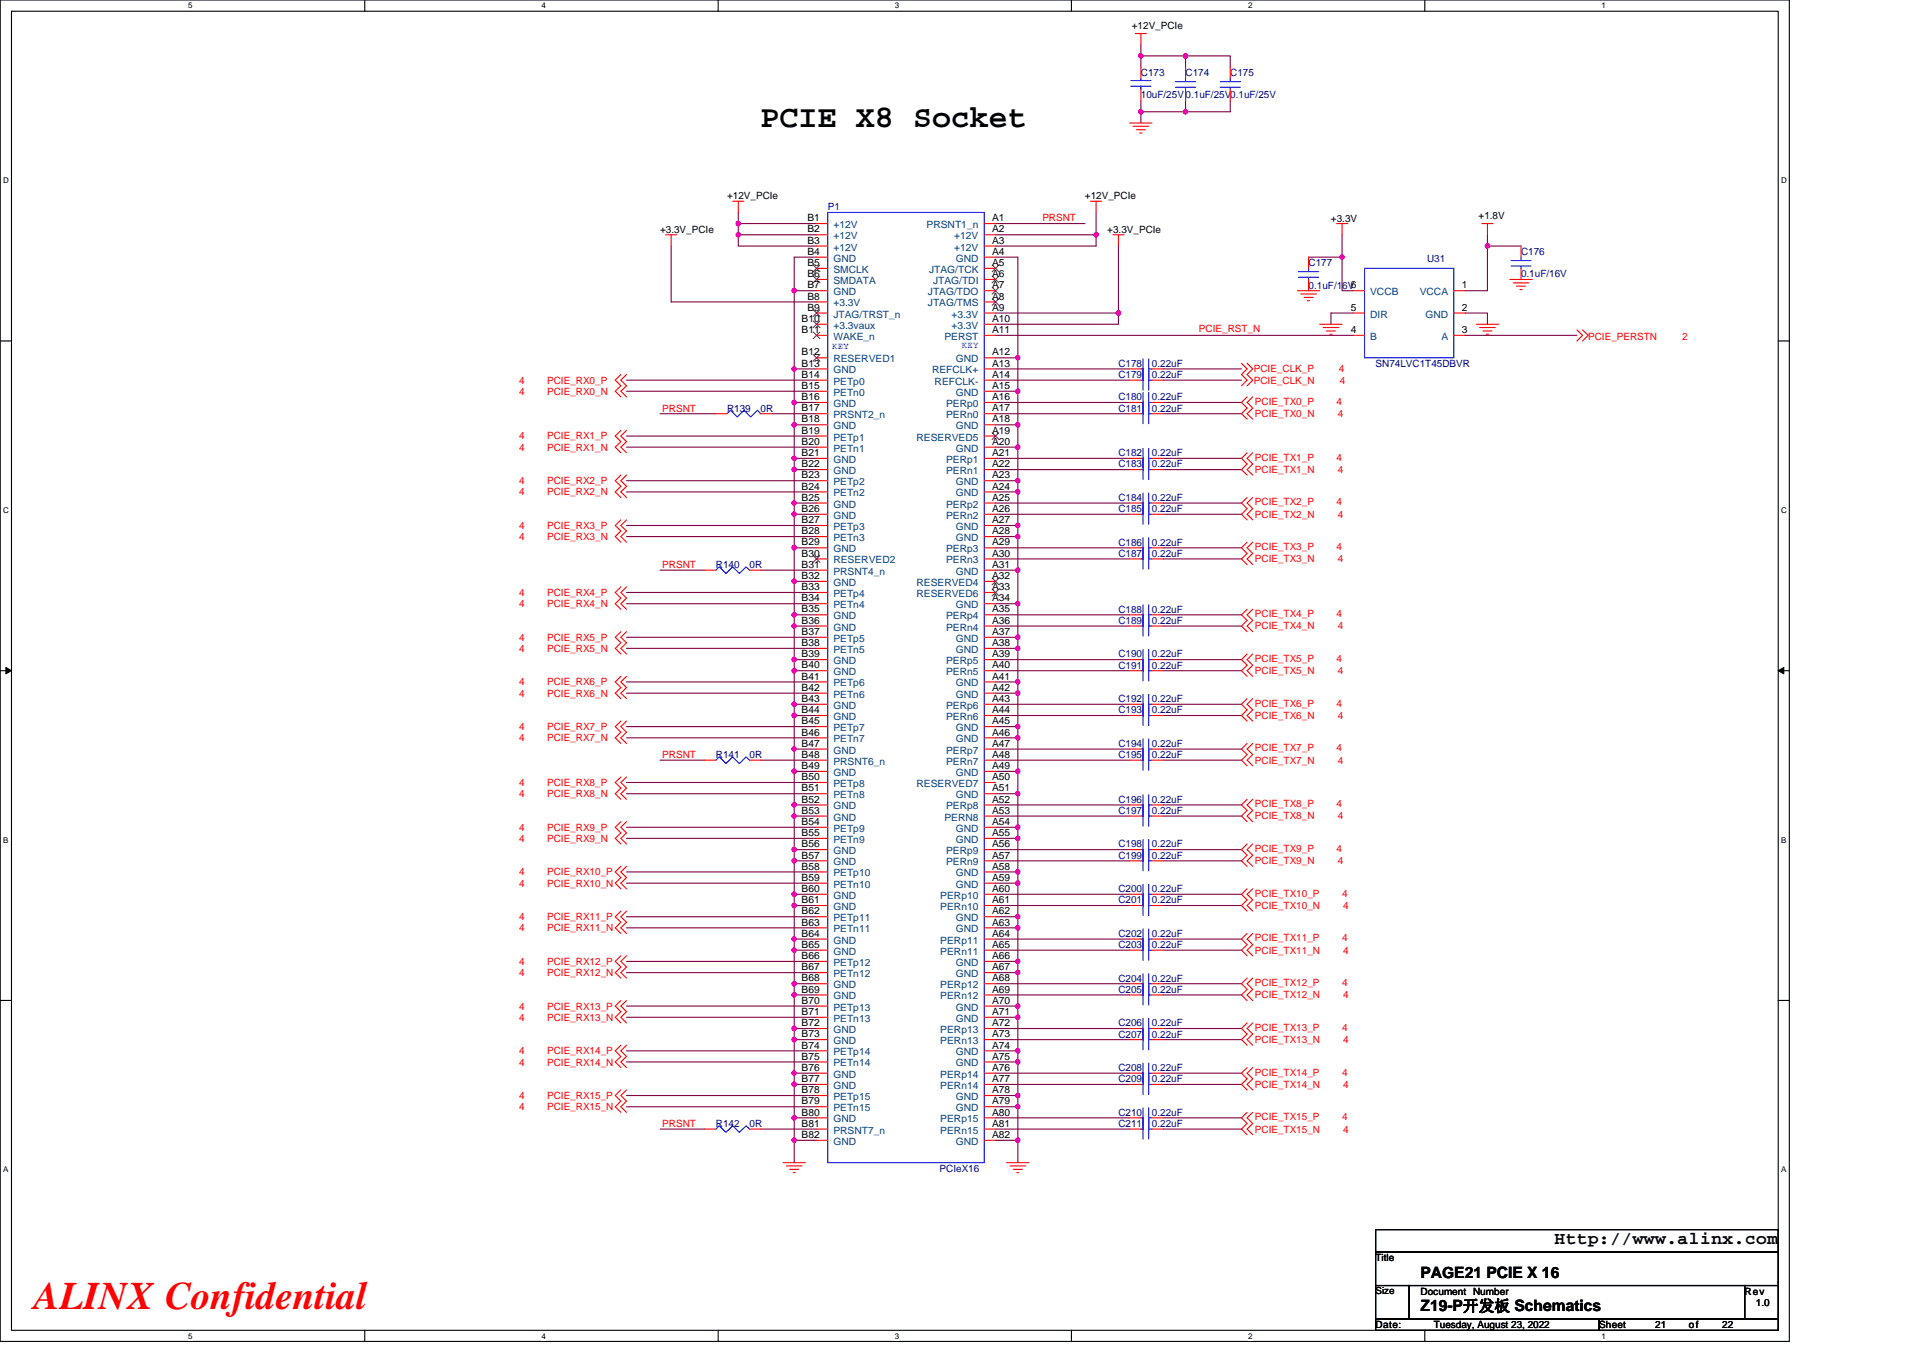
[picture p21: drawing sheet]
<svg xmlns="http://www.w3.org/2000/svg" width="297mm" height="210mm" viewBox="0 0 297 210" stroke-linecap="round" stroke-linejoin="round" font-family="sans-serif">
<defs><g id="words">
<text font-size="6" fill="#f00" x="5.2" y="202.3">ALINX Confidential</text>
<text font-size="4.9" x="117.5" y="19.7">PCIE X8 Socket</text>
<text font-size="2.8" x="240.1" y="192.3">Http://www.alinx.com</text>
<g font-size="2.4">
<text x="219.4" y="197.4">PAGE21 PCIE X 16</text>
<text x="219.4" y="202.6">Z19-P开发板 Schematics</text>
</g>
<g font-size="1.5">
<text x="174.8" y="4.5">+12V_PCIe</text>
<text x="102" y="35.9">+3.3V_PCIe</text>
<text x="112.3" y="30.8">+12V_PCIe</text>
<text x="124.7" y="34.2">B1</text>
<text x="124.7" y="35.9">B2</text>
<text x="153.2" y="35.9">A2</text>
<text x="153.2" y="34.2">A1</text>
<text x="167.6" y="30.8">+12V_PCIe</text>
<text x="171" y="35.9">+3.3V_PCIe</text>
<text x="205.6" y="34.2">+3.3V</text>
<text x="228.4" y="33.9">+1.8V</text>
<text x="124.7" y="37.7">B3</text>
<text x="124.7" y="39.4">B4</text>
<text x="124.7" y="41.1">B5</text>
<text x="153.2" y="37.7">A3</text>
<text x="153.2" y="39.4">A4</text>
<text x="153.2" y="41.1">A5</text>
<text x="124.7" y="42.8">B6</text>
<text x="124.7" y="44.6">B7</text>
<text x="124.7" y="46.3">B8</text>
<text x="153.2" y="44.6">A7</text>
<text x="153.2" y="46.3">A8</text>
<text x="153.2" y="42.8">A6</text>
<text x="225.8" y="44.6">1</text>
<text x="123.8" y="49.7">B10</text>
<text x="123.8" y="51.5">B11</text>
<text x="124.7" y="48">B9</text>
<text x="153.2" y="48">A9</text>
<text x="153.2" y="49.7">A10</text>
<text x="153.2" y="51.5">A11</text>
<text x="208.7" y="51.5">4</text>
<text x="208.7" y="48">5</text>
<text x="225.8" y="51.5">3</text>
<text x="225.8" y="48">2</text>
<text x="123.8" y="54.9">B12</text>
<text x="123.8" y="56.6">B13</text>
<text x="123.8" y="58.4">B14</text>
<text x="153.2" y="54.9">A12</text>
<text x="153.2" y="56.6">A13</text>
<text x="153.2" y="58.4">A14</text>
<text x="123.8" y="60.1">B15</text>
<text x="123.8" y="61.8">B16</text>
<text x="123.8" y="63.6">B17</text>
<text x="123.8" y="65.3">B18</text>
<text x="153.2" y="61.8">A16</text>
<text x="153.2" y="63.6">A17</text>
<text x="153.2" y="60.1">A15</text>
<text x="153.2" y="65.3">A18</text>
<text x="123.8" y="67">B19</text>
<text x="123.8" y="68.7">B20</text>
<text x="123.8" y="70.5">B21</text>
<text x="153.2" y="67">A19</text>
<text x="153.2" y="70.5">A21</text>
<text x="153.2" y="68.7">A20</text>
<text x="123.8" y="72.2">B22</text>
<text x="123.8" y="73.9">B23</text>
<text x="123.8" y="75.6">B24</text>
<text x="123.8" y="77.4">B25</text>
<text x="153.2" y="72.2">A22</text>
<text x="153.2" y="77.4">A25</text>
<text x="153.2" y="73.9">A23</text>
<text x="153.2" y="75.6">A24</text>
<text x="123.8" y="79.1">B26</text>
<text x="123.8" y="80.8">B27</text>
<text x="123.8" y="82.6">B28</text>
<text x="153.2" y="79.1">A26</text>
<text x="153.2" y="80.8">A27</text>
<text x="153.2" y="82.6">A28</text>
<text x="123.8" y="84.3">B29</text>
<text x="123.8" y="86">B30</text>
<text x="123.8" y="87.7">B31</text>
<text x="123.8" y="89.5">B32</text>
<text x="153.2" y="89.5">A32</text>
<text x="153.2" y="84.3">A29</text>
<text x="153.2" y="86">A30</text>
<text x="153.2" y="87.7">A31</text>
<text x="123.8" y="91.2">B33</text>
<text x="123.8" y="92.9">B34</text>
<text x="123.8" y="94.6">B35</text>
<text x="153.2" y="91.2">A33</text>
<text x="153.2" y="94.6">A35</text>
<text x="153.2" y="92.9">A34</text>
<text x="123.8" y="96.4">B36</text>
<text x="123.8" y="98.1">B37</text>
<text x="123.8" y="99.8">B38</text>
<text x="123.8" y="101.6">B39</text>
<text x="153.2" y="96.4">A36</text>
<text x="153.2" y="101.6">A39</text>
<text x="153.2" y="98.1">A37</text>
<text x="153.2" y="99.8">A38</text>
<text x="123.8" y="103.3">B40</text>
<text x="123.8" y="105">B41</text>
<text x="123.8" y="106.7">B42</text>
<text x="153.2" y="103.3">A40</text>
<text x="153.2" y="105">A41</text>
<text x="153.2" y="106.7">A42</text>
<text x="123.8" y="108.5">B43</text>
<text x="123.8" y="110.2">B44</text>
<text x="123.8" y="111.9">B45</text>
<text x="123.8" y="113.6">B46</text>
<text x="153.2" y="108.5">A43</text>
<text x="153.2" y="110.2">A44</text>
<text x="153.2" y="111.9">A45</text>
<text x="153.2" y="113.6">A46</text>
<text x="123.8" y="115.4">B47</text>
<text x="123.8" y="117.1">B48</text>
<text x="123.8" y="118.8">B49</text>
<text x="153.2" y="115.4">A47</text>
<text x="153.2" y="117.1">A48</text>
<text x="153.2" y="118.8">A49</text>
<text x="123.8" y="120.5">B50</text>
<text x="123.8" y="122.3">B51</text>
<text x="123.8" y="124">B52</text>
<text x="123.8" y="125.7">B53</text>
<text x="153.2" y="125.7">A53</text>
<text x="153.2" y="120.5">A50</text>
<text x="153.2" y="124">A52</text>
<text x="153.2" y="122.3">A51</text>
<text x="123.8" y="127.5">B54</text>
<text x="123.8" y="129.2">B55</text>
<text x="123.8" y="130.9">B56</text>
<text x="153.2" y="130.9">A56</text>
<text x="153.2" y="127.5">A54</text>
<text x="153.2" y="129.2">A55</text>
<text x="123.8" y="132.7">B57</text>
<text x="123.8" y="134.4">B58</text>
<text x="123.8" y="136.1">B59</text>
<text x="123.8" y="137.8">B60</text>
<text x="153.2" y="137.8">A60</text>
<text x="153.2" y="132.7">A57</text>
<text x="153.2" y="134.4">A58</text>
<text x="153.2" y="136.1">A59</text>
<text x="123.8" y="139.6">B61</text>
<text x="123.8" y="141.3">B62</text>
<text x="123.8" y="143">B63</text>
<text x="153.2" y="139.6">A61</text>
<text x="153.2" y="141.3">A62</text>
<text x="153.2" y="143">A63</text>
<text x="123.8" y="144.7">B64</text>
<text x="123.8" y="146.5">B65</text>
<text x="123.8" y="148.2">B66</text>
<text x="123.8" y="149.9">B67</text>
<text x="153.2" y="144.7">A64</text>
<text x="153.2" y="146.5">A65</text>
<text x="153.2" y="148.2">A66</text>
<text x="153.2" y="149.9">A67</text>
<text x="123.8" y="151.6">B68</text>
<text x="123.8" y="153.4">B69</text>
<text x="123.8" y="155.1">B70</text>
<text x="153.2" y="151.6">A68</text>
<text x="153.2" y="153.4">A69</text>
<text x="153.2" y="155.1">A70</text>
<text x="123.8" y="156.8">B71</text>
<text x="123.8" y="158.6">B72</text>
<text x="123.8" y="160.3">B73</text>
<text x="153.2" y="158.6">A72</text>
<text x="153.2" y="160.3">A73</text>
<text x="153.2" y="156.8">A71</text>
<text x="123.8" y="162">B74</text>
<text x="123.8" y="163.7">B75</text>
<text x="123.8" y="165.5">B76</text>
<text x="123.8" y="167.2">B77</text>
<text x="153.2" y="165.5">A76</text>
<text x="153.2" y="167.2">A77</text>
<text x="153.2" y="162">A74</text>
<text x="153.2" y="163.7">A75</text>
<text x="123.8" y="168.9">B78</text>
<text x="123.8" y="170.6">B79</text>
<text x="123.8" y="172.4">B80</text>
<text x="153.2" y="172.4">A80</text>
<text x="153.2" y="168.9">A78</text>
<text x="153.2" y="170.6">A79</text>
<text x="123.8" y="174.1">B81</text>
<text x="123.8" y="175.8">B82</text>
<text x="153.2" y="174.1">A81</text>
<text x="153.2" y="175.8">A82</text>
<text x="212.5" y="194.9">Title</text>
<text x="212.5" y="200">Size</text>
<text x="219.4" y="200">Document Number</text>
<text x="269.5" y="200">Rev</text>
<text x="271.2" y="201.8">1.0</text>
<text x="212.5" y="205.2">Date:</text>
<text x="221.5" y="205.2">Tuesday, August 23, 2022</text>
<text x="247" y="205.2">Sheet</text>
<text x="255.7" y="205.2">21</text>
<text x="260.9" y="205.2">of</text>
<text x="266" y="205.2">22</text>
</g>
<g font-size="1.5" fill="#000080">
<text x="176.2" y="11.8">C173</text>
<text x="183.1" y="11.8">C174</text>
<text x="190" y="11.8">C175</text>
<text x="176.2" y="15.2">10uF/25V0.1uF/25V0.1uF/25V</text>
<text x="127.9" y="32.5">P1</text>
<text x="202.1" y="41.1">C177</text>
<text x="220.4" y="40.4">U31</text>
<text x="234.9" y="39.4">C176</text>
<text x="202.1" y="44.6">0.1uF/16V6</text>
<text x="234.9" y="42.9">0.1uF/16V</text>
<text x="172.8" y="56.7">C178</text>
<text x="172.8" y="58.4">C179</text>
<text x="177.9" y="56.7">0.22uF</text>
<text x="177.9" y="58.4">0.22uF</text>
<text x="212.5" y="56.7">SN74LVC1T45DBVR</text>
<text x="112.3" y="63.6">R139</text>
<text x="117.5" y="63.6">0R</text>
<text x="172.8" y="63.6">C181</text>
<text x="172.8" y="61.8">C180</text>
<text x="177.9" y="63.6">0.22uF</text>
<text x="177.9" y="61.8">0.22uF</text>
<text x="172.8" y="70.5">C182</text>
<text x="177.9" y="70.5">0.22uF</text>
<text x="172.8" y="77.4">C184</text>
<text x="172.8" y="72.2">C183</text>
<text x="177.9" y="77.4">0.22uF</text>
<text x="177.9" y="72.2">0.22uF</text>
<text x="172.8" y="79.1">C185</text>
<text x="177.9" y="79.1">0.22uF</text>
<text x="110.6" y="87.8">R140</text>
<text x="115.8" y="87.8">0R</text>
<text x="172.8" y="86">C187</text>
<text x="172.8" y="84.3">C186</text>
<text x="177.9" y="86">0.22uF</text>
<text x="177.9" y="84.3">0.22uF</text>
<text x="172.8" y="94.7">C188</text>
<text x="177.9" y="94.7">0.22uF</text>
<text x="172.8" y="96.4">C189</text>
<text x="172.8" y="101.6">C190</text>
<text x="177.9" y="96.4">0.22uF</text>
<text x="177.9" y="101.6">0.22uF</text>
<text x="172.8" y="103.3">C191</text>
<text x="177.9" y="103.3">0.22uF</text>
<text x="172.8" y="108.5">C192</text>
<text x="172.8" y="110.2">C193</text>
<text x="177.9" y="108.5">0.22uF</text>
<text x="177.9" y="110.2">0.22uF</text>
<text x="110.6" y="117.1">R141</text>
<text x="115.8" y="117.1">0R</text>
<text x="172.8" y="115.4">C194</text>
<text x="172.8" y="117.1">C195</text>
<text x="177.9" y="115.4">0.22uF</text>
<text x="177.9" y="117.1">0.22uF</text>
<text x="172.8" y="125.8">C197</text>
<text x="172.8" y="124">C196</text>
<text x="177.9" y="125.8">0.22uF</text>
<text x="177.9" y="124">0.22uF</text>
<text x="172.8" y="130.9">C198</text>
<text x="177.9" y="130.9">0.22uF</text>
<text x="172.8" y="137.9">C200</text>
<text x="172.8" y="132.7">C199</text>
<text x="177.9" y="137.9">0.22uF</text>
<text x="177.9" y="132.7">0.22uF</text>
<text x="172.8" y="139.6">C201</text>
<text x="177.9" y="139.6">0.22uF</text>
<text x="172.8" y="144.8">C202</text>
<text x="172.8" y="146.5">C203</text>
<text x="177.9" y="144.8">0.22uF</text>
<text x="177.9" y="146.5">0.22uF</text>
<text x="172.8" y="153.4">C205</text>
<text x="172.8" y="151.7">C204</text>
<text x="177.9" y="153.4">0.22uF</text>
<text x="177.9" y="151.7">0.22uF</text>
<text x="172.8" y="160.3">C207</text>
<text x="172.8" y="158.6">C206</text>
<text x="177.9" y="160.3">0.22uF</text>
<text x="177.9" y="158.6">0.22uF</text>
<text x="172.8" y="165.5">C208</text>
<text x="172.8" y="167.2">C209</text>
<text x="177.9" y="165.5">0.22uF</text>
<text x="177.9" y="167.2">0.22uF</text>
<text x="172.8" y="172.4">C210</text>
<text x="177.9" y="172.4">0.22uF</text>
<text x="110.6" y="174.1">R142</text>
<text x="115.8" y="174.1">0R</text>
<text x="172.8" y="174.1">C211</text>
<text x="177.9" y="174.1">0.22uF</text>
<text x="145.1" y="181">PCIeX16</text>
</g>
<g font-size="1.5" fill="#004080">
<text x="128.7" y="35.2">+12V</text>
<text x="143.1" y="35.2">PRSNT1_n</text>
<text x="128.7" y="37">+12V</text>
<text x="128.7" y="38.7">+12V</text>
<text x="128.7" y="40.4">GND</text>
<text x="147.4" y="37">+12V</text>
<text x="147.4" y="38.7">+12V</text>
<text x="147.7" y="40.4">GND</text>
<text x="128.7" y="42.2">SMCLK</text>
<text x="128.7" y="43.9">SMDATA</text>
<text x="128.7" y="45.6">GND</text>
<text x="128.7" y="47.3">+3.3V</text>
<text x="143.3" y="45.6">JTAG/TDO</text>
<text x="143.3" y="47.3">JTAG/TMS</text>
<text x="143.5" y="42.2">JTAG/TCK</text>
<text x="144.1" y="43.9">JTAG/TDI</text>
<text x="211.6" y="45.6">VCCB</text>
<text x="219.3" y="45.6">VCCA</text>
<text x="128.7" y="49.1">JTAG/TRST_n</text>
<text x="128.7" y="50.8">+3.3vaux</text>
<text x="128.7" y="52.5">WAKE_n</text>
<text x="145.9" y="52.5">PERST</text>
<text x="147" y="49.1">+3.3V</text>
<text x="147" y="50.8">+3.3V</text>
<text x="211.6" y="52.5">B</text>
<text x="211.6" y="49.1">DIR</text>
<text x="220.2" y="49.1">GND</text>
<text x="222.6" y="52.5">A</text>
<text x="128.7" y="56">RESERVED1</text>
<text x="128.7" y="57.7">GND</text>
<text x="128.7" y="59.4">PETp0</text>
<text x="144" y="57.7">REFCLK+</text>
<text x="144.4" y="59.4">REFCLK-</text>
<text x="147.7" y="56">GND</text>
<text x="128.7" y="61.2">PETn0</text>
<text x="128.7" y="62.9">GND</text>
<text x="128.7" y="64.6">PRSNT2_n</text>
<text x="146.1" y="62.9">PERp0</text>
<text x="146.1" y="64.6">PERn0</text>
<text x="147.7" y="61.2">GND</text>
<text x="128.7" y="66.3">GND</text>
<text x="128.7" y="68.1">PETp1</text>
<text x="128.7" y="69.8">PETn1</text>
<text x="128.7" y="71.5">GND</text>
<text x="141.6" y="68.1">RESERVED5</text>
<text x="146.1" y="71.5">PERp1</text>
<text x="147.7" y="66.3">GND</text>
<text x="147.7" y="69.8">GND</text>
<text x="128.7" y="73.3">GND</text>
<text x="128.7" y="75">PETp2</text>
<text x="128.7" y="76.7">PETn2</text>
<text x="146.1" y="73.3">PERn1</text>
<text x="147.7" y="75">GND</text>
<text x="147.7" y="76.7">GND</text>
<text x="128.7" y="78.4">GND</text>
<text x="128.7" y="80.2">GND</text>
<text x="128.7" y="81.9">PETp3</text>
<text x="128.7" y="83.6">PETn3</text>
<text x="146.1" y="78.4">PERp2</text>
<text x="146.1" y="80.2">PERn2</text>
<text x="147.7" y="81.9">GND</text>
<text x="147.7" y="83.6">GND</text>
<text x="128.7" y="85.3">GND</text>
<text x="128.7" y="87.1">RESERVED2</text>
<text x="128.7" y="88.8">PRSNT4_n</text>
<text x="146.1" y="85.3">PERp3</text>
<text x="146.1" y="87.1">PERn3</text>
<text x="147.7" y="88.8">GND</text>
<text x="128.7" y="90.5">GND</text>
<text x="128.7" y="92.2">PETp4</text>
<text x="128.7" y="94">PETn4</text>
<text x="128.7" y="95.7">GND</text>
<text x="141.6" y="90.5">RESERVED4</text>
<text x="141.6" y="92.2">RESERVED6</text>
<text x="146.1" y="95.7">PERp4</text>
<text x="147.7" y="94">GND</text>
<text x="128.7" y="97.4">GND</text>
<text x="128.7" y="99.2">PETp5</text>
<text x="128.7" y="100.9">PETn5</text>
<text x="146.1" y="97.4">PERn4</text>
<text x="147.7" y="99.2">GND</text>
<text x="147.7" y="100.9">GND</text>
<text x="128.7" y="102.6">GND</text>
<text x="128.7" y="104.3">GND</text>
<text x="128.7" y="106.1">PETp6</text>
<text x="128.7" y="107.8">PETn6</text>
<text x="146.1" y="102.6">PERp5</text>
<text x="146.1" y="104.3">PERn5</text>
<text x="147.7" y="106.1">GND</text>
<text x="147.7" y="107.8">GND</text>
<text x="128.7" y="109.5">GND</text>
<text x="128.7" y="111.3">GND</text>
<text x="128.7" y="113">PETp7</text>
<text x="146.1" y="109.5">PERp6</text>
<text x="146.1" y="111.3">PERn6</text>
<text x="147.7" y="113">GND</text>
<text x="128.7" y="114.7">PETn7</text>
<text x="128.7" y="116.4">GND</text>
<text x="128.7" y="118.2">PRSNT6_n</text>
<text x="128.7" y="119.9">GND</text>
<text x="146.1" y="116.4">PERp7</text>
<text x="146.1" y="118.2">PERn7</text>
<text x="147.7" y="114.7">GND</text>
<text x="147.7" y="119.9">GND</text>
<text x="128.7" y="121.6">PETp8</text>
<text x="128.7" y="123.3">PETn8</text>
<text x="128.7" y="125.1">GND</text>
<text x="141.6" y="121.6">RESERVED7</text>
<text x="146.1" y="125.1">PERp8</text>
<text x="147.7" y="123.3">GND</text>
<text x="128.7" y="126.8">GND</text>
<text x="128.7" y="128.5">PETp9</text>
<text x="128.7" y="130.2">PETn9</text>
<text x="128.7" y="132">GND</text>
<text x="145.9" y="126.8">PERN8</text>
<text x="146.1" y="132">PERp9</text>
<text x="147.7" y="128.5">GND</text>
<text x="147.7" y="130.2">GND</text>
<text x="128.7" y="133.7">GND</text>
<text x="128.7" y="135.4">PETp10</text>
<text x="128.7" y="137.2">PETn10</text>
<text x="146.1" y="133.7">PERn9</text>
<text x="147.7" y="135.4">GND</text>
<text x="147.7" y="137.2">GND</text>
<text x="128.7" y="138.9">GND</text>
<text x="128.7" y="140.6">GND</text>
<text x="128.7" y="142.3">PETp11</text>
<text x="145.2" y="138.9">PERp10</text>
<text x="145.2" y="140.6">PERn10</text>
<text x="147.7" y="142.3">GND</text>
<text x="128.7" y="144.1">PETn11</text>
<text x="128.7" y="145.8">GND</text>
<text x="128.7" y="147.5">GND</text>
<text x="128.7" y="149.2">PETp12</text>
<text x="145.2" y="145.8">PERp11</text>
<text x="145.2" y="147.5">PERn11</text>
<text x="147.7" y="144.1">GND</text>
<text x="147.7" y="149.2">GND</text>
<text x="128.7" y="151">PETn12</text>
<text x="128.7" y="152.7">GND</text>
<text x="128.7" y="154.4">GND</text>
<text x="145.2" y="152.7">PERp12</text>
<text x="145.2" y="154.4">PERn12</text>
<text x="147.7" y="151">GND</text>
<text x="128.7" y="156.1">PETp13</text>
<text x="128.7" y="157.9">PETn13</text>
<text x="128.7" y="159.6">GND</text>
<text x="128.7" y="161.3">GND</text>
<text x="145.2" y="159.6">PERp13</text>
<text x="145.2" y="161.3">PERn13</text>
<text x="147.7" y="156.1">GND</text>
<text x="147.7" y="157.9">GND</text>
<text x="128.7" y="163.1">PETp14</text>
<text x="128.7" y="164.8">PETn14</text>
<text x="128.7" y="166.5">GND</text>
<text x="145.2" y="166.5">PERp14</text>
<text x="147.7" y="163.1">GND</text>
<text x="147.7" y="164.8">GND</text>
<text x="128.7" y="168.3">GND</text>
<text x="128.7" y="170">PETp15</text>
<text x="128.7" y="171.7">PETn15</text>
<text x="128.7" y="173.4">GND</text>
<text x="145.2" y="168.3">PERn14</text>
<text x="145.2" y="173.4">PERp15</text>
<text x="147.7" y="170">GND</text>
<text x="147.7" y="171.7">GND</text>
<text x="128.7" y="175.2">PRSNT7_n</text>
<text x="128.7" y="176.9">GND</text>
<text x="145.2" y="175.2">PERn15</text>
<text x="147.7" y="176.9">GND</text>
</g>
<g font-size="1.5" fill="#f00">
<text x="161" y="34.2">PRSNT</text>
<text x="185.2" y="51.3">PCIE_RST_N</text>
<text x="245.3" y="52.5">PCIE_PERSTN</text>
<text x="259.8" y="52.5">2</text>
<text x="80.2" y="59.3">4</text>
<text x="84.5" y="59.3">PCIE_RX0_P</text>
<text x="193.7" y="57.5">PCIE_CLK_P</text>
<text x="193.7" y="59.3">PCIE_CLK_N</text>
<text x="206.8" y="57.5">4</text>
<text x="207" y="59.3">4</text>
<text x="80.2" y="61">4</text>
<text x="84.5" y="61">PCIE_RX0_N</text>
<text x="102.3" y="63.6">PRSNT</text>
<text x="193.8" y="62.5">PCIE_TX0_P</text>
<text x="193.8" y="64.5">PCIE_TX0_N</text>
<text x="206.5" y="62.5">4</text>
<text x="206.6" y="64.5">4</text>
<text x="80.2" y="67.9">4</text>
<text x="80.2" y="69.6">4</text>
<text x="84.5" y="67.9">PCIE_RX1_P</text>
<text x="84.5" y="69.6">PCIE_RX1_N</text>
<text x="193.8" y="71.2">PCIE_TX1_P</text>
<text x="206.5" y="71.2">4</text>
<text x="80.2" y="74.8">4</text>
<text x="80.2" y="76.5">4</text>
<text x="84.5" y="74.8">PCIE_RX2_P</text>
<text x="84.5" y="76.5">PCIE_RX2_N</text>
<text x="193.8" y="73.1">PCIE_TX1_N</text>
<text x="206.6" y="73.1">4</text>
<text x="80.2" y="81.7">4</text>
<text x="80.2" y="83.4">4</text>
<text x="84.5" y="81.7">PCIE_RX3_P</text>
<text x="84.5" y="83.4">PCIE_RX3_N</text>
<text x="193.8" y="78.1">PCIE_TX2_P</text>
<text x="193.8" y="80">PCIE_TX2_N</text>
<text x="206.5" y="78.1">4</text>
<text x="206.6" y="80">4</text>
<text x="102.3" y="87.8">PRSNT</text>
<text x="193.8" y="85">PCIE_TX3_P</text>
<text x="193.8" y="86.9">PCIE_TX3_N</text>
<text x="206.5" y="85">4</text>
<text x="206.6" y="86.9">4</text>
<text x="80.2" y="92.1">4</text>
<text x="80.2" y="93.8">4</text>
<text x="84.5" y="92.1">PCIE_RX4_P</text>
<text x="84.5" y="93.8">PCIE_RX4_N</text>
<text x="193.8" y="95.4">PCIE_TX4_P</text>
<text x="206.5" y="95.4">4</text>
<text x="80.2" y="99">4</text>
<text x="80.2" y="100.7">4</text>
<text x="84.5" y="99">PCIE_RX5_P</text>
<text x="84.5" y="100.7">PCIE_RX5_N</text>
<text x="193.8" y="97.3">PCIE_TX4_N</text>
<text x="206.6" y="97.3">4</text>
<text x="80.2" y="105.9">4</text>
<text x="80.2" y="107.6">4</text>
<text x="84.5" y="105.9">PCIE_RX6_P</text>
<text x="84.5" y="107.6">PCIE_RX6_N</text>
<text x="193.8" y="102.3">PCIE_TX5_P</text>
<text x="193.8" y="104.2">PCIE_TX5_N</text>
<text x="206.5" y="102.3">4</text>
<text x="206.6" y="104.2">4</text>
<text x="80.2" y="112.8">4</text>
<text x="84.5" y="112.8">PCIE_RX7_P</text>
<text x="193.8" y="109.2">PCIE_TX6_P</text>
<text x="193.8" y="111.1">PCIE_TX6_N</text>
<text x="206.5" y="109.2">4</text>
<text x="206.6" y="111.1">4</text>
<text x="80.2" y="114.5">4</text>
<text x="84.5" y="114.5">PCIE_RX7_N</text>
<text x="102.3" y="117.1">PRSNT</text>
<text x="193.8" y="116.1">PCIE_TX7_P</text>
<text x="193.8" y="118">PCIE_TX7_N</text>
<text x="206.5" y="116.1">4</text>
<text x="206.6" y="118">4</text>
<text x="80.2" y="121.5">4</text>
<text x="80.2" y="123.2">4</text>
<text x="84.5" y="121.5">PCIE_RX8_P</text>
<text x="84.5" y="123.2">PCIE_RX8_N</text>
<text x="193.8" y="124.7">PCIE_TX8_P</text>
<text x="206.5" y="124.7">4</text>
<text x="80.2" y="128.4">4</text>
<text x="80.2" y="130.1">4</text>
<text x="84.5" y="128.4">PCIE_RX9_P</text>
<text x="84.5" y="130.1">PCIE_RX9_N</text>
<text x="193.8" y="126.6">PCIE_TX8_N</text>
<text x="193.8" y="131.6">PCIE_TX9_P</text>
<text x="206.5" y="131.6">4</text>
<text x="206.6" y="126.6">4</text>
<text x="80.2" y="135.3">4</text>
<text x="80.2" y="137">4</text>
<text x="84.5" y="135.3">PCIE_RX10_P</text>
<text x="84.5" y="137">PCIE_RX10_N</text>
<text x="193.8" y="133.5">PCIE_TX9_N</text>
<text x="206.6" y="133.5">4</text>
<text x="80.2" y="142.2">4</text>
<text x="80.2" y="143.9">4</text>
<text x="84.5" y="142.2">PCIE_RX11_P</text>
<text x="84.5" y="143.9">PCIE_RX11_N</text>
<text x="193.8" y="138.5">PCIE_TX10_P</text>
<text x="193.8" y="140.4">PCIE_TX10_N</text>
<text x="207.3" y="138.5">4</text>
<text x="207.5" y="140.4">4</text>
<text x="80.2" y="149.1">4</text>
<text x="84.5" y="149.1">PCIE_RX12_P</text>
<text x="193.8" y="145.5">PCIE_TX11_P</text>
<text x="193.8" y="147.4">PCIE_TX11_N</text>
<text x="207.3" y="145.5">4</text>
<text x="207.5" y="147.4">4</text>
<text x="80.2" y="150.8">4</text>
<text x="80.2" y="156">4</text>
<text x="84.5" y="150.8">PCIE_RX12_N</text>
<text x="84.5" y="156">PCIE_RX13_P</text>
<text x="193.8" y="152.4">PCIE_TX12_P</text>
<text x="193.8" y="154.3">PCIE_TX12_N</text>
<text x="207.3" y="152.4">4</text>
<text x="207.5" y="154.3">4</text>
<text x="80.2" y="157.7">4</text>
<text x="84.5" y="157.7">PCIE_RX13_N</text>
<text x="193.8" y="159.3">PCIE_TX13_P</text>
<text x="193.8" y="161.2">PCIE_TX13_N</text>
<text x="207.3" y="159.3">4</text>
<text x="207.5" y="161.2">4</text>
<text x="80.2" y="162.9">4</text>
<text x="80.2" y="164.6">4</text>
<text x="84.5" y="162.9">PCIE_RX14_P</text>
<text x="84.5" y="164.6">PCIE_RX14_N</text>
<text x="193.8" y="166.2">PCIE_TX14_P</text>
<text x="207.3" y="166.2">4</text>
<text x="80.2" y="169.8">4</text>
<text x="80.2" y="171.5">4</text>
<text x="84.5" y="169.8">PCIE_RX15_P</text>
<text x="84.5" y="171.5">PCIE_RX15_N</text>
<text x="193.8" y="168.1">PCIE_TX14_N</text>
<text x="193.8" y="173.1">PCIE_TX15_P</text>
<text x="207.3" y="173.1">4</text>
<text x="207.5" y="168.1">4</text>
<text x="102.3" y="174.1">PRSNT</text>
<text x="193.8" y="175">PCIE_TX15_N</text>
<text x="207.5" y="175">4</text>
</g>
<g font-size="1.4" fill="#00f">
<text x="128.5" y="54">KEY</text>
<text x="148.6" y="53.8">KEY</text>
</g>
<g font-size="1.2">
<text x="29.1" y="1.3">5</text>
<text x="83.6" y="1.3">4</text>
<text x="138.2" y="1.3">3</text>
<text x="192.8" y="1.3">2</text>
<text x="247.4" y="1.3">1</text>
<text x=".5" y="28.3">D</text>
<text x="275.1" y="28.3">D</text>
<text x=".5" y="79.2">C</text>
<text x="275.1" y="79.2">C</text>
<text x=".5" y="130.2">B</text>
<text x="275.1" y="130.2">B</text>
<text x=".5" y="181.1">A</text>
<text x="275.1" y="181.1">A</text>
<text x="29.1" y="206.8">5</text>
<text x="83.6" y="206.8">4</text>
<text x="138.2" y="206.8">3</text>
<text x="192.8" y="206.8">2</text>
<text x="247.4" y="206.8">1</text>
</g>
</g></defs>
<path d="M0 0h276.4v207.3h-276.4zM1.8 1.7h272.9v203.8h-272.9z" fill="none" stroke="#000" stroke-width=".17"/>
<g fill="#fff">
<path d="M29.1 .2h.6v1.4h-.6z"/>
<path d="M29.1 205.7h.6v1.4h-.6z"/>
</g>
<path d="M56.3 0v1.7M56.3 205.5v1.8" fill="none" stroke="#000" stroke-width=".17"/>
<g fill="#fff">
<path d="M83.6 .2h.7v1.4h-.7z"/>
<path d="M83.6 205.7h.7v1.4h-.7z"/>
</g>
<path d="M110.9 0v1.7M110.9 205.5v1.8" fill="none" stroke="#000" stroke-width=".17"/>
<g fill="#fff">
<path d="M138.2 .2h.7v1.4h-.7z"/>
<path d="M138.2 205.7h.7v1.4h-.7z"/>
</g>
<path d="M165.5 0v1.7M165.5 205.5v1.8" fill="none" stroke="#000" stroke-width=".17"/>
<g fill="#fff">
<path d="M192.8 .2h.6v1.4h-.6z"/>
<path d="M192.8 205.7h.6v1.4h-.6z"/>
</g>
<path d="M220.1 0v1.7M220.1 205.5v1.8" fill="none" stroke="#000" stroke-width=".17"/>
<g fill="#fff">
<path d="M247.4 .2h.6v1.4h-.6z"/>
<path d="M247.4 205.7h.6v1.4h-.6z"/>
<path d="M.5 27.2h.8v1.4h-.8z"/>
<path d="M275.1 27.2h.9v1.4h-.9z"/>
<path d="M.5 78.1h.8v1.4h-.8z"/>
<path d="M275.1 78.1h.9v1.4h-.9z"/>
</g>
<path d="M0 52.7h1.8M274.7 52.7h1.7" fill="none" stroke="#000" stroke-width=".17"/>
<g fill="#fff">
<path d="M.5 129.1h.8v1.4h-.8z"/>
<path d="M275.1 129.1h.8v1.4h-.8z"/>
</g>
<path d="M0 103.6h1.8M274.7 103.6h1.7" fill="none" stroke="#000" stroke-width=".17"/>
<path d="M.9 103.1l.9 .5-.9 .5zM274.7 103.6l.8-.5v1z" fill="#000" stroke="#000" stroke-width=".15"/>
<g fill="#fff">
<path d="M.5 180h.8v1.4h-.8z"/>
<path d="M275.1 180h.8v1.4h-.8z"/>
</g>
<path d="M0 154.6h1.8M274.7 154.6h1.7M212.5 190h62.2v3.5h-62.2zM212.5 193.5h62.2v5.1h-62.2zM212.5 198.6h5.2v5.2h-5.2zM217.7 198.6h51.8v5.2h-51.8zM269.5 198.6h5.2v5.2h-5.2zM212.5 203.8h34.5v1.7h-34.5zM247 203.8h27.7v1.7h-27.7z" fill="none" stroke="#000" stroke-width=".17"/>
<g fill="none" stroke="#800040" stroke-width=".17">
<path d="M176.2 15.6v1.7M176.2 8.6h6.9v1.8M176.2 17.3h6.9M176.2 17.3v1.7M176.2 6.9v1.7M176.2 8.6v1.8M183.1 8.6h6.9v1.8M183.1 15.6v1.7M190 15.6v1.7h-6.9M103.7 38v8.7h22.4M114 32.8v1.7M114 34.5v1.8"/>
<path d="M114 34.5h12.1M114 36.3h12.1M114 36.3v1.7h12.1M126.1 39.7h-3.4v5.2M153.8 36.3h15.5M153.8 34.5h13.8M153.8 39.7h3.4v15.6M169.3 32.8v3.5M169.3 36.3v1.7h-15.5M172.8 38v10.4M202.1 39.7h5.2M207.3 39.7v5.2h1.7"/>
<path d="M207.3 36.3v3.4M229.8 38v6.9h-3.5M229.8 38h5.1M229.8 36.3v1.7M96.8 58.7h29.3M122.7 44.9h3.4M122.7 57h3.4M122.7 44.9v12.1M122.7 57v5.2M153.8 55.3h3.4M153.8 51.8h55.2M153.8 48.4h19"/>
<path d="M153.8 58.7h20.7M153.8 57h20.7M157.2 55.3v5.2M172.8 48.4v1.7h-19M179.7 57h12.1M179.7 58.7h12.1M209 48.4h-3.4v1.7M226.3 51.8h17.3M226.3 48.4h3.5v1.7M96.8 67.4h29.3M96.8 69.1h29.3M96.8 74.3h29.3"/>
<path d="M96.8 76h29.3M96.8 60.5h29.3M102 63.9h8.6M119.2 63.9h6.9M122.7 62.2h3.4M122.7 65.6h3.4M122.7 70.8h3.4M122.7 72.6h3.4M122.7 77.7h3.4M122.7 79.5h3.4M122.7 62.2v3.4M122.7 65.6v5.2"/>
<path d="M122.7 70.8v1.8M122.7 72.6v5.1M122.7 77.7v1.8M122.7 79.5v5.1M153.8 60.5h3.4M153.8 65.6h3.4M153.8 69.1h3.4M153.8 74.3h3.4M153.8 76h3.4M153.8 63.9h20.7M153.8 62.2h20.7M153.8 72.6h20.7"/>
<path d="M153.8 70.8h20.7M153.8 79.5h20.7M153.8 77.7h20.7M157.2 60.5v5.1M157.2 65.6v3.5M157.2 69.1v5.2M157.2 74.3v1.7M157.2 76v5.2M179.7 63.9h12.1M179.7 62.2h12.1M179.7 70.8h12.1M179.7 72.6h12.1"/>
<path d="M179.7 79.5h12.1M179.7 77.7h12.1M96.8 91.5h29.3M96.8 93.3h29.3M96.8 81.2h29.3M96.8 82.9h29.3M96.8 98.5h29.3M102 88.1h6.9M117.5 88.1h8.6M122.7 84.6h3.4M122.7 89.8h3.4M122.7 89.8v5.2h3.4"/>
<path d="M122.7 96.7h3.4M122.7 84.6v5.2M122.7 95v1.7M122.7 96.7v5.2M153.8 98.5h3.4M153.8 93.3h3.4v5.2M153.8 81.2h3.4M153.8 82.9h3.4M153.8 88.1h3.4M153.8 86.4h20.7M153.8 84.6h20.7M153.8 96.7h20.7"/>
<path d="M153.8 95h20.7M157.2 81.2v1.7M157.2 82.9v5.2M157.2 98.5v1.7M157.2 88.1v5.2M179.7 86.4h12.1M179.7 84.6h12.1M179.7 96.7h12.1M179.7 95h12.1M96.8 100.2h29.3M96.8 105.4h29.3M96.8 107.1h29.3"/>
<path d="M96.8 112.3h29.3M96.8 114h29.3M102 117.5h6.9M117.5 117.5h8.6M122.7 101.9h3.4M122.7 101.9v1.7h3.4M122.7 103.6v5.2h3.4M122.7 108.8v1.8h3.4M122.7 110.6v5.1h3.4M122.7 119.2h3.4M122.7 115.7v3.5M122.7 119.2v5.2"/>
<path d="M153.8 115.7h20.7M153.8 112.3h3.4M153.8 107.1h3.4v5.2M153.8 105.4h3.4v1.7M153.8 100.2h3.4M153.8 103.6h20.7M153.8 101.9h20.7M153.8 110.6h20.7M153.8 108.8h20.7M153.8 117.5h20.7M153.8 119.2h3.4M153.8 114h3.4v5.2"/>
<path d="M157.2 119.2v3.4M157.2 100.2v5.2M157.2 112.3v1.7M179.7 117.5h12.1M179.7 115.7h12.1M179.7 103.6h12.1M179.7 101.9h12.1M179.7 110.6h12.1M179.7 108.8h12.1M96.8 120.9h29.3M96.8 127.8h29.3M96.8 129.5h29.3"/>
<path d="M96.8 134.7h29.3M96.8 136.5h29.3M96.8 122.6h29.3M126.1 124.4h-3.4v1.7M126.1 126.1h-3.4v5.2M126.1 131.3h-3.4v1.7M126.1 133h-3.4v5.2M126.1 138.2h-3.4v1.7M126.1 139.9h-3.4v5.2M153.8 126.1h20.7M153.8 124.4h20.7M153.8 136.5h3.4v5.1"/>
<path d="M153.8 134.7h3.4v1.8M153.8 129.5h3.4v5.2M153.8 127.8h3.4v1.7M153.8 122.6h3.4M153.8 133h20.7M153.8 131.3h20.7M153.8 139.9h20.7M153.8 138.2h20.7M157.2 122.6v5.2M179.7 126.1h12.1M179.7 124.4h12.1M179.7 133h12.1"/>
<path d="M179.7 131.3h12.1M179.7 139.9h12.1M179.7 138.2h12.1M96.8 141.6h29.3M96.8 143.4h29.3M96.8 148.5h29.3M96.8 150.3h29.3M96.8 155.4h29.3M96.8 157.2h29.3M126.1 145.1h-3.4v1.7M126.1 146.8h-3.4v5.2M126.1 152h-3.4v1.7"/>
<path d="M126.1 153.7h-3.4v5.2M126.1 158.9h-3.4v1.7M153.8 157.2h3.4v5.2M153.8 155.4h3.4v1.8M153.8 150.3h3.4v5.1M153.8 148.5h3.4v1.8M153.8 143.4h3.4v5.1M153.8 141.6h3.4v1.8M153.8 146.8h20.7M153.8 145.1h20.7M153.8 153.7h20.7M153.8 152h20.7"/>
<path d="M153.8 158.9h20.7M179.7 146.8h12.1M179.7 145.1h12.1M179.7 153.7h12.1M179.7 152h12.1M179.7 158.9h12.1M96.8 162.4h29.3M96.8 164.1h29.3M96.8 169.3h29.3M96.8 171h29.3M102 174.5h6.9M117.5 174.5h8.6"/>
<path d="M122.7 165.8h3.4M122.7 172.7h3.4M122.7 176.2h3.4M122.7 165.8v1.8M122.7 172.7v3.5M122.7 176.2v3.4M126.1 160.6h-3.4v5.2M126.1 167.6h-3.4v5.1M153.8 176.2h3.4M153.8 171h3.4v5.2M153.8 169.3h3.4v1.7M153.8 164.1h3.4v5.2"/>
<path d="M153.8 162.4h3.4M153.8 160.6h20.7M153.8 167.6h20.7M153.8 165.8h20.7M153.8 174.5h20.7M153.8 172.7h20.7M157.2 176.2v3.4M157.2 162.4v1.7M179.7 160.6h12.1M179.7 167.6h12.1M179.7 165.8h12.1M179.7 174.5h12.1"/>
<path d="M179.7 172.7h12.1"/>
</g>
<g fill="#f0f" stroke="#f0f" stroke-width=".17">
<circle cx="157.2" cy="93.3" r=".34"/>
<circle cx="157.2" cy="60.4" r=".34"/>
<circle cx="157.2" cy="65.6" r=".34"/>
<circle cx="157.2" cy="69.1" r=".34"/>
<circle cx="157.2" cy="74.3" r=".34"/>
<circle cx="157.2" cy="81.2" r=".34"/>
<circle cx="157.2" cy="76" r=".34"/>
<circle cx="157.2" cy="82.9" r=".34"/>
<circle cx="157.2" cy="88.1" r=".33"/>
<circle cx="157.2" cy="119.2" r=".34"/>
<circle cx="157.2" cy="55.3" r=".34"/>
<circle cx="122.7" cy="57" r=".34"/>
<circle cx="122.7" cy="44.9" r=".33"/>
<circle cx="122.7" cy="62.2" r=".33"/>
<circle cx="122.7" cy="65.6" r=".34"/>
<circle cx="122.7" cy="72.5" r=".34"/>
<circle cx="122.7" cy="70.8" r=".33"/>
<circle cx="122.7" cy="79.4" r=".33"/>
<circle cx="122.7" cy="77.7" r=".34"/>
<circle cx="122.7" cy="89.8" r=".34"/>
<circle cx="122.7" cy="84.6" r=".34"/>
<circle cx="176.2" cy="17.3" r=".34"/>
<circle cx="183.1" cy="8.6" r=".34"/>
<circle cx="176.2" cy="8.6" r=".34"/>
<circle cx="183.1" cy="17.3" r=".34"/>
<circle cx="122.7" cy="95" r=".34"/>
<circle cx="122.7" cy="96.7" r=".33"/>
<circle cx="122.7" cy="101.9" r=".34"/>
<circle cx="122.7" cy="108.8" r=".34"/>
<circle cx="122.7" cy="103.6" r=".34"/>
<circle cx="122.7" cy="115.7" r=".34"/>
<circle cx="122.7" cy="110.5" r=".34"/>
<circle cx="122.7" cy="119.2" r=".34"/>
<circle cx="157.2" cy="114" r=".33"/>
<circle cx="157.2" cy="112.3" r=".34"/>
<circle cx="157.2" cy="107.1" r=".34"/>
<circle cx="157.2" cy="105.4" r=".33"/>
<circle cx="157.2" cy="100.2" r=".34"/>
<circle cx="157.2" cy="98.4" r=".34"/>
<circle cx="122.7" cy="124.4" r=".34"/>
<circle cx="122.7" cy="126.1" r=".34"/>
<circle cx="122.7" cy="131.3" r=".33"/>
<circle cx="122.7" cy="133" r=".34"/>
<circle cx="122.7" cy="138.2" r=".34"/>
<circle cx="122.7" cy="139.9" r=".33"/>
<circle cx="122.7" cy="145.1" r=".34"/>
<circle cx="122.7" cy="146.8" r=".34"/>
<circle cx="122.7" cy="152" r=".34"/>
<circle cx="122.7" cy="153.7" r=".34"/>
<circle cx="122.7" cy="158.9" r=".34"/>
<circle cx="122.7" cy="160.6" r=".34"/>
<circle cx="122.7" cy="165.8" r=".33"/>
<circle cx="122.7" cy="167.5" r=".34"/>
<circle cx="122.7" cy="172.7" r=".34"/>
<circle cx="122.7" cy="176.2" r=".34"/>
<circle cx="157.2" cy="176.2" r=".34"/>
<circle cx="157.2" cy="169.3" r=".34"/>
<circle cx="157.2" cy="171" r=".34"/>
<circle cx="157.2" cy="164.1" r=".34"/>
<circle cx="157.2" cy="162.3" r=".34"/>
<circle cx="157.2" cy="155.4" r=".34"/>
<circle cx="157.2" cy="157.2" r=".33"/>
<circle cx="157.2" cy="148.5" r=".33"/>
<circle cx="157.2" cy="150.3" r=".34"/>
<circle cx="157.2" cy="143.4" r=".34"/>
<circle cx="157.2" cy="136.4" r=".34"/>
<circle cx="157.2" cy="141.6" r=".34"/>
<circle cx="157.2" cy="129.5" r=".34"/>
<circle cx="157.2" cy="134.7" r=".34"/>
<circle cx="157.2" cy="127.8" r=".34"/>
<circle cx="157.2" cy="122.6" r=".33"/>
<circle cx="229.8" cy="38" r=".34"/>
<circle cx="207.3" cy="39.7" r=".34"/>
<circle cx="114" cy="36.3" r=".33"/>
<circle cx="114" cy="34.5" r=".34"/>
<circle cx="169.3" cy="36.3" r=".33"/>
<circle cx="172.8" cy="48.4" r=".34"/>
</g>
<g fill="none" stroke="#f00" stroke-width=".17">
<path d="M174.5 19h3.4M175 19.5h2.4M175.4 5.2h1.7M176.2 5.2v1.7M176.2 10.4v1.7M176.2 13.8v1.8M183.1 13.8v1.8M183.1 10.4v1.7M190 13.8v1.8M190 10.4v1.7M102.8 36.3h1.7M103.7 36.3v1.7"/>
<path d="M113.2 31.1h1.7M114 31.1v1.7M126.1 34.5h1.8M126.1 36.3h1.8M126.1 38h1.8M126.1 39.7h1.8M152 34.5h1.8M152 36.3h1.8M152 38h1.8M152 39.7h1.8M168.4 31.1h1.8M169.3 31.1v1.7"/>
<path d="M171.9 36.3h1.7M172.8 36.3v1.7M175.5 20h1.4M176 20.6h.4M202.1 39.7v1.8M206.5 34.5h1.7M207.3 34.5v1.8M228.9 34.5h1.7M229.8 34.5v1.8M234.9 38v1.7M95.9 57.9l-.9 .8 .9 .9-.9 .9 .9 .8M96.8 57.9l-.9 .8 .9 .9-.9 .9 .9 .8"/>
<path d="M126.1 41.5h1.8M126.1 43.2h1.8M126.1 44.9h1.8M126.1 46.7h1.8M126.1 48.4h1.8M126.1 50.1h1.8M126.1 51.8h1.8M126.1 55.3h1.8M126.1 57h1.8M126.1 58.7h1.8M152 41.5h1.8M152 43.2h1.8"/>
<path d="M152 44.9h1.8M152 46.7h1.8M152 48.4h1.8M152 50.1h1.8M152 51.8h1.8M152 55.3h1.8M152 57h1.8M152 58.7h1.8M174.5 57h1.7M174.5 58.7h1.7M177.9 57h1.8M177.9 58.7h1.8"/>
<path d="M191.8 56.1l.8 .9-.8 .9 .8 .8-.8 .9M192.6 56.1l.9 .9-.9 .9 .9 .8-.9 .9M200.4 44.9h3.5M200.9 45.4h2.4M201.4 46h1.4M201.9 46.5h.4M202.1 43.2v1.7M203.9 50.1h3.4M204.4 50.6h2.4M204.9 51.1h1.4M205.4 51.6h.4M209 51.8h1.8"/>
<path d="M209 48.4h1.8M209 44.9h1.8M224.6 44.9h1.7M224.6 48.4h1.7M224.6 51.8h1.7M228 50.1h3.5M228.6 50.6h2.4M229.1 51.1h1.4M229.6 51.6h.3M233.2 43.2h3.5M233.7 43.7h2.5M234.2 44.2h1.4"/>
<path d="M234.8 44.7h.3M234.9 41.5v1.7M243.6 51l.9 .8-.9 .9M244.5 51l.8 .8-.8 .9M95.9 66.5l-.9 .9 .9 .8-.9 .9 .9 .9M95.9 73.4l-.9 .9 .9 .8-.9 .9 .9 .9M96.8 66.5l-.9 .9 .9 .8-.9 .9 .9 .9M96.8 73.4l-.9 .9 .9 .8-.9 .9 .9 .9M110.6 63.9h1.7M117.5 63.9h1.7M126.1 60.5h1.8M126.1 62.2h1.8"/>
<path d="M126.1 63.9h1.8M126.1 65.6h1.8M126.1 67.4h1.8M126.1 69.1h1.8M126.1 70.8h1.8M126.1 72.6h1.8M126.1 74.3h1.8M126.1 76h1.8M126.1 77.7h1.8M126.1 79.5h1.8M152 60.5h1.8M152 62.2h1.8"/>
<path d="M152 63.9h1.8M152 65.6h1.8M152 67.4h1.8M152 69.1h1.8M152 70.8h1.8M152 72.6h1.8M152 74.3h1.8M152 76h1.8M152 77.7h1.8M152 79.5h1.8M174.5 63.9h1.7M174.5 79.5h1.7"/>
<path d="M174.5 77.7h1.7M174.5 72.6h1.7M174.5 70.8h1.7M174.5 62.2h1.7M177.9 63.9h1.8M177.9 79.5h1.8M177.9 77.7h1.8M177.9 72.6h1.8M177.9 70.8h1.8M177.9 62.2h1.8M192.6 61.3l-.8 .9 .8 .9-.8 .8 .8 .9M192.6 76.9l-.8 .8 .8 .9-.8 .9 .8 .8"/>
<path d="M192.6 70l-.8 .8 .8 .9-.8 .9 .8 .8M193.5 61.3l-.9 .9 .9 .9-.9 .8 .9 .9M193.5 76.9l-.9 .8 .9 .9-.9 .9 .9 .8M193.5 70l-.9 .8 .9 .9-.9 .9 .9 .8M95.9 80.3l-.9 .9 .9 .8-.9 .9 .9 .9M95.9 90.7l-.9 .8 .9 .9-.9 .9 .9 .8M95.9 97.6l-.9 .9 .9 .8-.9 .9 .9 .8M96.8 80.3l-.9 .9 .9 .8-.9 .9 .9 .9M96.8 90.7l-.9 .8 .9 .9-.9 .9 .9 .8M96.8 97.6l-.9 .9 .9 .8-.9 .9 .9 .8M108.9 88.1h1.7M115.8 88.1h1.7"/>
<path d="M126.1 81.2h1.8M126.1 82.9h1.8M126.1 84.6h1.8M126.1 86.4h1.8M126.1 88.1h1.8M126.1 89.8h1.8M126.1 91.5h1.8M126.1 93.3h1.8M126.1 95h1.8M126.1 96.7h1.8M126.1 98.5h1.8M152 81.2h1.8"/>
<path d="M152 82.9h1.8M152 84.6h1.8M152 86.4h1.8M152 88.1h1.8M152 89.8h1.8M152 91.5h1.8M152 93.3h1.8M152 95h1.8M152 96.7h1.8M152 98.5h1.8M174.5 96.7h1.7M174.5 86.4h1.7"/>
<path d="M174.5 95h1.7M174.5 84.6h1.7M177.9 96.7h1.8M177.9 86.4h1.8M177.9 95h1.8M177.9 84.6h1.8M192.6 83.8l-.8 .8 .8 .9-.8 .9 .8 .8M192.6 94.1l-.8 .9 .8 .9-.8 .8 .8 .9M193.5 83.8l-.9 .8 .9 .9-.9 .9 .9 .8M193.5 94.1l-.9 .9 .9 .9-.9 .8 .9 .9M95.9 104.5l-.9 .9 .9 .8-.9 .9 .9 .9M95.9 111.4l-.9 .9 .9 .8-.9 .9 .9 .9"/>
<path d="M96.8 104.5l-.9 .9 .9 .8-.9 .9 .9 .9M96.8 111.4l-.9 .9 .9 .8-.9 .9 .9 .9M108.9 117.5h1.7M115.8 117.5h1.7M126.1 100.2h1.8M126.1 101.9h1.8M126.1 103.6h1.8M126.1 105.4h1.8M126.1 107.1h1.8M126.1 108.8h1.8M126.1 110.6h1.8M126.1 112.3h1.8"/>
<path d="M126.1 114h1.8M126.1 115.7h1.8M126.1 117.5h1.8M126.1 119.2h1.8M152 100.2h1.8M152 101.9h1.8M152 103.6h1.8M152 105.4h1.8M152 107.1h1.8M152 108.8h1.8M152 110.6h1.8M152 112.3h1.8"/>
<path d="M152 114h1.8M152 115.7h1.8M152 117.5h1.8M152 119.2h1.8M174.5 115.7h1.7M174.5 117.5h1.7M174.5 103.6h1.7M174.5 101.9h1.7M174.5 108.8h1.7M174.5 110.6h1.7M177.9 115.7h1.8M177.9 117.5h1.8"/>
<path d="M177.9 103.6h1.8M177.9 101.9h1.8M177.9 108.8h1.8M177.9 110.6h1.8M192.6 101l-.8 .9 .8 .9-.8 .8 .8 .9M192.6 107.9l-.8 .9 .8 .9-.8 .9 .8 .8M192.6 114.9l-.8 .8 .8 .9-.8 .9 .8 .8M193.5 101l-.9 .9 .9 .9-.9 .8 .9 .9M193.5 107.9l-.9 .9 .9 .9-.9 .9 .9 .8M193.5 114.9l-.9 .8 .9 .9-.9 .9 .9 .8M95.9 120.1l-.9 .8 .9 .9-.9 .8 .9 .9M95.9 127l-.9 .8 .9 .9-.9 .8 .9 .9"/>
<path d="M95.9 133.9l-.9 .8 .9 .9-.9 .9 .9 .8M96.8 120.1l-.9 .8 .9 .9-.9 .8 .9 .9M96.8 127l-.9 .8 .9 .9-.9 .8 .9 .9M96.8 133.9l-.9 .8 .9 .9-.9 .9 .9 .8M126.1 120.9h1.8M126.1 122.6h1.8M126.1 124.4h1.8M126.1 126.1h1.8M126.1 127.8h1.8M126.1 129.5h1.8M126.1 131.3h1.8M126.1 133h1.8"/>
<path d="M126.1 134.7h1.8M126.1 136.5h1.8M126.1 138.2h1.8M126.1 139.9h1.8M152 120.9h1.8M152 122.6h1.8M152 124.4h1.8M152 126.1h1.8M152 127.8h1.8M152 129.5h1.8M152 131.3h1.8M152 133h1.8"/>
<path d="M152 134.7h1.8M152 136.5h1.8M152 138.2h1.8M152 139.9h1.8M174.5 138.2h1.7M174.5 139.9h1.7M174.5 126.1h1.7M174.5 124.4h1.7M174.5 133h1.7M174.5 131.3h1.7M177.9 138.2h1.8M177.9 139.9h1.8"/>
<path d="M177.9 126.1h1.8M177.9 124.4h1.8M177.9 133h1.8M177.9 131.3h1.8M192.6 123.5l-.8 .9 .8 .8-.8 .9 .8 .9M192.6 130.4l-.8 .9 .8 .8-.8 .9 .8 .9M192.6 137.3l-.8 .9 .8 .8-.8 .9 .8 .9M193.5 123.5l-.9 .9 .9 .8-.9 .9 .9 .9M193.5 130.4l-.9 .9 .9 .8-.9 .9 .9 .9M193.5 137.3l-.9 .9 .9 .8-.9 .9 .9 .9M95.9 140.8l-.9 .8 .9 .9-.9 .9 .9 .8M95.9 147.7l-.9 .8 .9 .9-.9 .9 .9 .8"/>
<path d="M95.9 154.6l-.9 .8 .9 .9-.9 .9 .9 .9M96.8 140.8l-.9 .8 .9 .9-.9 .9 .9 .8M96.8 147.7l-.9 .8 .9 .9-.9 .9 .9 .8M96.8 154.6l-.9 .8 .9 .9-.9 .9 .9 .9M126.1 141.6h1.8M126.1 143.4h1.8M126.1 145.1h1.8M126.1 146.8h1.8M126.1 148.5h1.8M126.1 150.3h1.8M126.1 152h1.8M126.1 153.7h1.8"/>
<path d="M126.1 155.4h1.8M126.1 157.2h1.8M126.1 158.9h1.8M152 141.6h1.8M152 143.4h1.8M152 145.1h1.8M152 146.8h1.8M152 148.5h1.8M152 150.3h1.8M152 152h1.8M152 153.7h1.8M152 155.4h1.8"/>
<path d="M152 157.2h1.8M152 158.9h1.8M174.5 158.9h1.7M174.5 145.1h1.7M174.5 146.8h1.7M174.5 153.7h1.7M174.5 152h1.7M177.9 158.9h1.8M177.9 145.1h1.8M177.9 146.8h1.8M177.9 153.7h1.8M177.9 152h1.8"/>
<path d="M192.6 144.2l-.8 .9 .8 .9-.8 .8 .8 .9M192.6 151.1l-.8 .9 .8 .9-.8 .8 .8 .9M192.6 158.1l-.8 .8 .8 .9-.8 .8 .8 .9M193.5 144.2l-.9 .9 .9 .9-.9 .8 .9 .9M193.5 151.1l-.9 .9 .9 .9-.9 .8 .9 .9M193.5 158.1l-.9 .8 .9 .9-.9 .8 .9 .9M95.9 161.5l-.9 .9 .9 .8-.9 .9 .9 .9M95.9 168.4l-.9 .9 .9 .8-.9 .9 .9 .9M96.8 161.5l-.9 .9 .9 .8-.9 .9 .9 .9M96.8 168.4l-.9 .9 .9 .8-.9 .9 .9 .9M108.9 174.5h1.7M115.8 174.5h1.7"/>
<path d="M120.9 179.6h3.5M126.1 160.6h1.8M126.1 162.4h1.8M126.1 164.1h1.8M126.1 165.8h1.8M126.1 167.6h1.8M126.1 169.3h1.8M126.1 171h1.8M126.1 172.7h1.8M126.1 174.5h1.8M126.1 176.2h1.8M152 160.6h1.8"/>
<path d="M152 162.4h1.8M152 164.1h1.8M152 165.8h1.8M152 167.6h1.8M152 169.3h1.8M152 171h1.8M152 172.7h1.8M152 174.5h1.8M152 176.2h1.8M155.5 179.6h3.5M174.5 160.6h1.7M174.5 165.8h1.7"/>
<path d="M174.5 167.6h1.7M174.5 172.7h1.7M174.5 174.5h1.7M177.9 160.6h1.8M177.9 165.8h1.8M177.9 167.6h1.8M177.9 172.7h1.8M177.9 174.5h1.8M192.6 165l-.8 .8 .8 .9-.8 .9 .8 .8M192.6 171.9l-.8 .8 .8 .9-.8 .9 .8 .8M193.5 165l-.9 .8 .9 .9-.9 .9 .9 .8M193.5 171.9l-.9 .8 .9 .9-.9 .9 .9 .8"/>
<path d="M121.5 180.1h2.4M122 180.7h1.4M122.5 181.2h.3M156 180.1h2.4M156.5 180.7h1.4M157.1 181.2h.3"/>
</g>
<g fill="none" stroke="#00f" stroke-width=".17">
<path d="M174.7 13.3h3.1M174.7 12.4h3.1M176.2 12.1v.3M176.2 13.3v.5M181.6 12.6h3.1M181.6 13.5h3.1M183.1 13.5v.3M183.1 12.1v.5M188.5 12.6h3.1M188.5 13.5h3.1M190 13.5v.3M190 12.1v.5"/>
<path d="M127.9 32.8h24.1v146.8h-24.1zM234.9 39.7v.6M176.2 57h.4M176.2 58.7h.4M176.6 55.5v3.1M176.6 57.2v3.1M177.4 55.5v3.1M177.4 57.2v3.1M177.4 57h.5M177.4 58.7h.5M200.6 42h3.1M200.6 42.8h3.1"/>
<path d="M202.1 42.8v.4M202.1 41.5v.5M210.8 41.5h13.8v13.8h-13.8zM233.4 40.3h3.1M233.4 41.1h3.1M234.9 41.1v.4M112.3 63.9l.5-.5 1.1 1 1-1 1 1 1.1-1 .5 .5M176.2 63.9h.4M176.2 79.5h.4M176.2 77.7h.4M176.2 72.6h.4M176.2 70.8h.4"/>
<path d="M176.2 62.2h.4M176.6 62.4v3.1M176.6 77.9v3.1M176.6 76.2v3.1M176.6 71v3.1M176.6 69.3v3.1M176.6 60.6v3.1M177.4 62.4v3.1M177.4 77.9v3.1M177.4 76.2v3.1M177.4 71v3.1M177.4 69.3v3.1"/>
<path d="M177.4 60.6v3.1M177.4 63.9h.5M177.4 79.5h.5M177.4 77.7h.5M177.4 72.6h.5M177.4 70.8h.5M177.4 62.2h.5M110.6 88.1l.5-.5 1 1 1.1-1 1 1 1-1 .6 .5M176.2 96.7h.4M176.2 86.4h.4M176.2 95h.4M176.2 84.6h.4"/>
<path d="M176.6 95.2v3.1M176.6 84.8v3.1M176.6 93.5v3.1M176.6 83.1v3.1M177.4 95.2v3.1M177.4 84.8v3.1M177.4 93.5v3.1M177.4 83.1v3.1M177.4 96.7h.5M177.4 86.4h.5M177.4 95h.5M177.4 84.6h.5"/>
<path d="M110.6 117.5l.5-.6 1 1.1 1.1-1.1 1 1.1 1-1.1 .6 .6M176.2 115.7h.4M176.2 117.5h.4M176.2 103.6h.4M176.2 101.9h.4M176.2 108.8h.4M176.2 110.6h.4M176.6 114.2v3.1M176.6 115.9v3.1M176.6 102.1v3.1M176.6 100.4v3.1M176.6 107.3v3.1"/>
<path d="M176.6 109v3.1M177.4 114.2v3.1M177.4 115.9v3.1M177.4 102.1v3.1M177.4 100.4v3.1M177.4 107.3v3.1M177.4 109v3.1M177.4 115.7h.5M177.4 117.5h.5M177.4 103.6h.5M177.4 101.9h.5M177.4 108.8h.5"/>
<path d="M177.4 110.6h.5M176.2 138.2h.4M176.2 139.9h.4M176.2 126.1h.4M176.2 124.4h.4M176.2 133h.4M176.2 131.3h.4M176.6 136.6v3.1M176.6 138.4v3.1M176.6 124.5v3.2M176.6 122.8v3.1M176.6 131.4v3.2"/>
<path d="M176.6 129.7v3.1M177.4 136.6v3.1M177.4 138.4v3.1M177.4 124.5v3.2M177.4 122.8v3.1M177.4 131.4v3.2M177.4 129.7v3.1M177.4 138.2h.5M177.4 139.9h.5M177.4 126.1h.5M177.4 124.4h.5M177.4 133h.5"/>
<path d="M177.4 131.3h.5M176.2 158.9h.4M176.2 145.1h.4M176.2 146.8h.4M176.2 153.7h.4M176.2 152h.4M176.6 159.1v3.1M176.6 157.4v3.1M176.6 143.5v3.1M176.6 145.3v3.1M176.6 152.2v3.1M176.6 150.5v3.1"/>
<path d="M177.4 159.1v3.1M177.4 157.4v3.1M177.4 143.5v3.1M177.4 145.3v3.1M177.4 152.2v3.1M177.4 150.5v3.1M177.4 158.9h.5M177.4 145.1h.5M177.4 146.8h.5M177.4 153.7h.5M177.4 152h.5M110.6 174.5l.5-.6 1 1.1 1.1-1.1 1 1.1 1-1.1 .6 .6"/>
<path d="M176.2 160.6h.4M176.2 165.8h.4M176.2 167.6h.4M176.2 172.7h.4M176.2 174.5h.4M176.6 164.3v3.1M176.6 166v3.1M176.6 171.2v3.1M176.6 172.9v3.1M177.4 164.3v3.1M177.4 166v3.1M177.4 171.2v3.1"/>
<path d="M177.4 172.9v3.1M177.4 160.6h.5M177.4 165.8h.5M177.4 167.6h.5M177.4 172.7h.5M177.4 174.5h.5"/>
</g>
<g fill="none" stroke="#804000" stroke-width=".15">
<path d="M125.6 41l1.1 1M125.6 42.7l1.1 1M125.6 47.9l1.1 1M125.6 49.6l1.1 1M125.6 51.3l1.1 1M125.6 54.8l1.1 1M126.6 41l-1 1M126.6 42.7l-1 1M126.6 47.9l-1 1M126.6 49.6l-1 1M126.6 51.3l-1 1M126.6 54.8l-1 1"/>
<path d="M153.3 41l1 1M153.3 42.7l1 1M153.3 44.4l1 1M153.3 46.1l1 1.1M154.3 41l-1.1 1M154.3 42.7l-1.1 1M154.3 44.4l-1.1 1M154.3 46.1l-1.1 1.1M153.3 66.9l1 1M154.3 66.9l-1.1 1M125.6 85.9l1.1 1M126.6 85.9l-1 1"/>
<path d="M153.3 89.3l1 1.1M153.3 91l1 1.1M154.3 89.3l-1.1 1.1M154.3 91l-1.1 1.1"/>
</g>
<use href="#words"/>
</svg>
